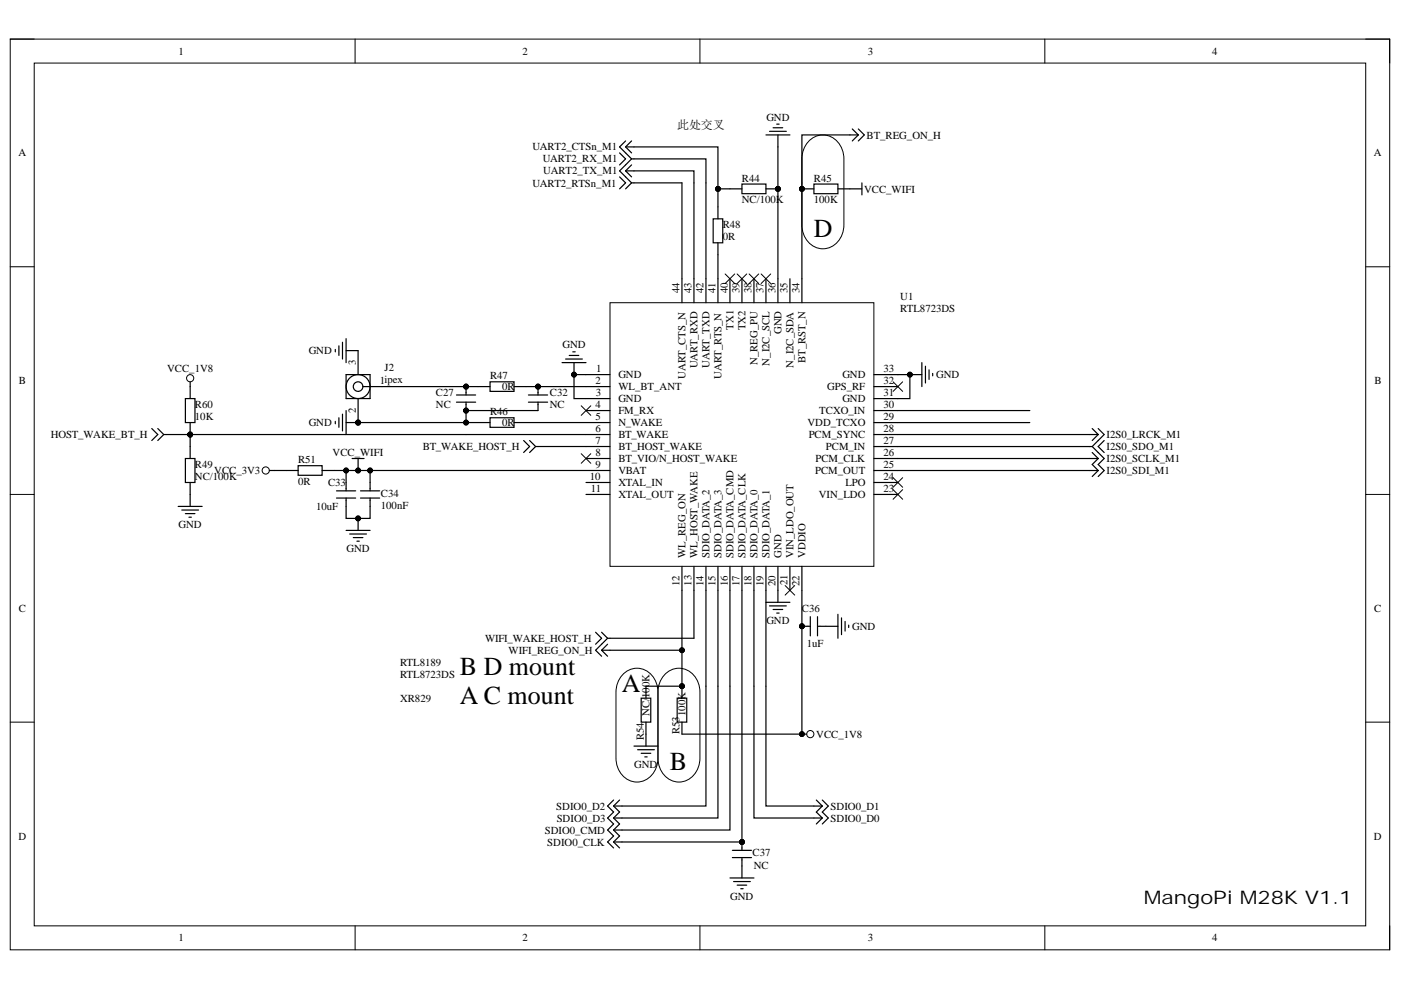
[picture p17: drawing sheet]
<svg xmlns="http://www.w3.org/2000/svg" width="297mm" height="210mm" viewBox="0 0 297 210" stroke-linecap="round" stroke-linejoin="round" font-family="sans-serif">
<defs><g id="words">
<g font-size="5.5">
<text x="172.6" y="50.3">D</text>
<text x="97.5" y="143">B D mount</text>
<text x="97.5" y="149.4">A C mount</text>
<text x="131.9" y="146.8">A</text>
<text x="142" y="163.3">B</text>
</g>
<text font-size="4" x="242.5" y="191.7">MangoPi M28K V1.1</text>
<text font-size="2.5" x="143.6" y="27.3">此处交叉</text>
<g font-size="2.3">
<text x="37.9" y="11.6">1</text>
<text x="110.8" y="11.6">2</text>
<text x="184" y="11.6">3</text>
<text x="257" y="11.6">4</text>
<text x="162.5" y="25.6">GND</text>
<text x="183.7" y="29.4">BT_REG_ON_H</text>
<text x="3.9" y="33.2">A</text>
<text x="112.9" y="31.9">UART2_CTSn_M1</text>
<text x="115.1" y="34.4">UART2_RX_M1</text>
<text x="291.3" y="33.2">A</text>
<text x="112.9" y="39.6">UART2_RTSn_M1</text>
<text x="115.2" y="37">UART2_TX_M1</text>
<text x="157.3" y="38.5">R44</text>
<text x="172.6" y="38.5">R45</text>
<text x="183.2" y="40.8">VCC_WIFI</text>
<text x="157.3" y="43.1">NC/100K</text>
<text x="172.6" y="43.1">100K</text>
<text x="153.2" y="48.4">R48</text>
<text x="153.2" y="51">0R</text>
<text x="144.1" y="62.2" transform="rotate(-90 144.1 62.2)">44</text>
<text x="146.6" y="62.2" transform="rotate(-90 146.6 62.2)">43</text>
<text x="149.2" y="62.2" transform="rotate(-90 149.2 62.2)">42</text>
<text x="151.7" y="62.2" transform="rotate(-90 151.7 62.2)">41</text>
<text x="154.3" y="62.2" transform="rotate(-90 154.3 62.2)">40</text>
<text x="156.8" y="62.2" transform="rotate(-90 156.8 62.2)">39</text>
<text x="159.4" y="62.2" transform="rotate(-90 159.4 62.2)">38</text>
<text x="161.9" y="62.2" transform="rotate(-90 161.9 62.2)">37</text>
<text x="164.4" y="62.2" transform="rotate(-90 164.4 62.2)">36</text>
<text x="167" y="62.2" transform="rotate(-90 167 62.2)">35</text>
<text x="169.5" y="62.2" transform="rotate(-90 169.5 62.2)">34</text>
<text x="190.9" y="63.7">U1</text>
<text x="155.6" y="69.9" transform="rotate(-90 155.6 69.9)">TX1</text>
<text x="158.1" y="70.1" transform="rotate(-90 158.1 70.1)">TX2</text>
<text x="165.7" y="70.8" transform="rotate(-90 165.7 70.8)">GND</text>
<text x="190.9" y="66.2">RTL8723DS</text>
<text x="65.4" y="75.1">GND</text>
<text x="75.4" y="77.4" transform="rotate(-90 75.4 77.4)">3</text>
<text x="119.3" y="73.8">GND</text>
<text x="150.4" y="78" transform="rotate(-90 150.4 78)">UART_TXD</text>
<text x="160.6" y="77.4" transform="rotate(-90 160.6 77.4)">N_REG_PU</text>
<text x="163.2" y="77.5" transform="rotate(-90 163.2 77.5)">N_I2C_SCL</text>
<text x="168.2" y="77.9" transform="rotate(-90 168.2 77.9)">N_I2C_SDA</text>
<text x="170.8" y="77" transform="rotate(-90 170.8 77)">BT_RST_N</text>
<text x="4" y="81.4">B</text>
<text x="35.5" y="78.9">VCC_1V8</text>
<text x="80.5" y="81.4">1ipex</text>
<text x="81.5" y="78.6">J2</text>
<text x="103.9" y="80.4">R47</text>
<text x="106.4" y="82.7">0R</text>
<text x="126.2" y="81.4">2</text>
<text x="126.4" y="78.9">1</text>
<text x="131.1" y="80.2">GND</text>
<text x="131.1" y="82.7">WL_BT_ANT</text>
<text x="145.4" y="80.3" transform="rotate(-90 145.4 80.3)">UART_CTS_N</text>
<text x="147.9" y="78.1" transform="rotate(-90 147.9 78.1)">UART_RXD</text>
<text x="153" y="80.3" transform="rotate(-90 153 80.3)">UART_RTS_N</text>
<text x="175.4" y="82.7">GPS_RF</text>
<text x="178.6" y="80.2">GND</text>
<text x="187.3" y="81.4">32</text>
<text x="187.3" y="78.9">33</text>
<text x="198.5" y="80.2">GND</text>
<text x="291.4" y="81.4">B</text>
<text x="41.3" y="86.6">R60</text>
<text x="41.3" y="89.1">10K</text>
<text x="75.4" y="87.6" transform="rotate(-90 75.4 87.6)">2</text>
<text x="92.4" y="84">C27</text>
<text x="92.4" y="86.6">NC</text>
<text x="103.9" y="88.1">R46</text>
<text x="116.6" y="84">C32</text>
<text x="116.6" y="86.6">NC</text>
<text x="126.2" y="86.6">4</text>
<text x="126.3" y="89.1">5</text>
<text x="126.3" y="84">3</text>
<text x="131.1" y="85.3">GND</text>
<text x="131.1" y="87.8">FM_RX</text>
<text x="173.7" y="87.8">TCXO_IN</text>
<text x="178.6" y="85.3">GND</text>
<text x="187.3" y="89.1">29</text>
<text x="187.3" y="86.6">30</text>
<text x="187.3" y="84">31</text>
<text x="10.8" y="92.9">HOST_WAKE_BT_H</text>
<text x="65.4" y="90.4">GND</text>
<text x="89.6" y="95.4">BT_WAKE_HOST_H</text>
<text x="106.4" y="90.4">0R</text>
<text x="126.2" y="91.6">6</text>
<text x="126.2" y="94.2">7</text>
<text x="131.1" y="90.4">N_WAKE</text>
<text x="131.1" y="92.9">BT_WAKE</text>
<text x="131.1" y="95.4">BT_HOST_WAKE</text>
<text x="171.2" y="90.4">VDD_TCXO</text>
<text x="171.5" y="92.9">PCM_SYNC</text>
<text x="175.1" y="95.4">PCM_IN</text>
<text x="187.3" y="94.2">27</text>
<text x="187.3" y="91.6">28</text>
<text x="234.6" y="92.9">I2S0_LRCK_M1</text>
<text x="234.6" y="95.4">I2S0_SDO_M1</text>
<text x="41.3" y="99.2">R49</text>
<text x="41.3" y="101.8">NC/100K</text>
<text x="45.4" y="100.5">VCC_3V3</text>
<text x="63.2" y="98.2">R51</text>
<text x="70.5" y="96.7">VCC_WIFI</text>
<text x="125" y="101.8">10</text>
<text x="126.2" y="99.2">9</text>
<text x="126.3" y="96.7">8</text>
<text x="131.1" y="98">BT_VIO/N_HOST_WAKE</text>
<text x="131.1" y="100.5">VBAT</text>
<text x="172.8" y="100.5">PCM_OUT</text>
<text x="172.9" y="98">PCM_CLK</text>
<text x="187.3" y="101.8">24</text>
<text x="187.3" y="99.2">25</text>
<text x="187.3" y="96.7">26</text>
<text x="234.6" y="98">I2S0_SCLK_M1</text>
<text x="234.6" y="100.5">I2S0_SDI_M1</text>
<text x="63.2" y="102.8">0R</text>
<text x="69.5" y="103">C33</text>
<text x="80.8" y="105.4">C34</text>
<text x="80.8" y="107.9">100nF</text>
<text x="125.3" y="104.3">11</text>
<text x="131.1" y="103">XTAL_IN</text>
<text x="131.1" y="105.6">XTAL_OUT</text>
<text x="173.6" y="105.6">VIN_LDO</text>
<text x="179.2" y="103">LPO</text>
<text x="187.3" y="104.3">23</text>
<text x="37.9" y="112">GND</text>
<text x="67" y="108.2">10uF</text>
<text x="73.5" y="117">GND</text>
<text x="145.4" y="118.3" transform="rotate(-90 145.4 118.3)">WL_REG_ON</text>
<text x="147.9" y="118.3" transform="rotate(-90 147.9 118.3)">WL_HOST_WAKE</text>
<text x="150.4" y="118.3" transform="rotate(-90 150.4 118.3)">SDIO_DATA_2</text>
<text x="153" y="118.3" transform="rotate(-90 153 118.3)">SDIO_DATA_3</text>
<text x="155.6" y="118.3" transform="rotate(-90 155.6 118.3)">SDIO_DATA_CMD</text>
<text x="158.1" y="118.3" transform="rotate(-90 158.1 118.3)">SDIO_DATA_CLK</text>
<text x="160.6" y="118.3" transform="rotate(-90 160.6 118.3)">SDIO_DATA_0</text>
<text x="163.2" y="118.3" transform="rotate(-90 163.2 118.3)">SDIO_DATA_1</text>
<text x="165.7" y="118.3" transform="rotate(-90 165.7 118.3)">GND</text>
<text x="168.2" y="118.3" transform="rotate(-90 168.2 118.3)">VIN_LDO_OUT</text>
<text x="170.8" y="118.3" transform="rotate(-90 170.8 118.3)">VDDIO</text>
<text x="144.1" y="124.3" transform="rotate(-90 144.1 124.3)">12</text>
<text x="146.6" y="124.2" transform="rotate(-90 146.6 124.2)">13</text>
<text x="149.2" y="124.3" transform="rotate(-90 149.2 124.3)">14</text>
<text x="151.7" y="124.3" transform="rotate(-90 151.7 124.3)">15</text>
<text x="154.3" y="124.3" transform="rotate(-90 154.3 124.3)">16</text>
<text x="156.8" y="124.3" transform="rotate(-90 156.8 124.3)">17</text>
<text x="159.4" y="124.3" transform="rotate(-90 159.4 124.3)">18</text>
<text x="161.9" y="124.3" transform="rotate(-90 161.9 124.3)">19</text>
<text x="164.4" y="124.3" transform="rotate(-90 164.4 124.3)">20</text>
<text x="167" y="124.1" transform="rotate(-90 167 124.1)">21</text>
<text x="169.5" y="124.3" transform="rotate(-90 169.5 124.3)">22</text>
<text x="4" y="129.7">C</text>
<text x="170" y="129.7">C36</text>
<text x="291.3" y="129.7">C</text>
<text x="102.8" y="136.1">WIFI_WAKE_HOST_H</text>
<text x="162.5" y="132.3">GND</text>
<text x="171" y="137.1">1uF</text>
<text x="180.7" y="133.6">GND</text>
<text x="84.8" y="143.7">RTL8723DS</text>
<text x="84.8" y="141.2">RTL8189</text>
<text x="107.8" y="138.6">WIFI_REG_ON_H</text>
<text x="84.8" y="148.8">XR829</text>
<text x="137.7" y="151.9" transform="rotate(-90 137.7 151.9)">NC/100K</text>
<text x="144.1" y="155.7" transform="rotate(-90 144.1 155.7)">R5</text>
<text x="144.1" y="153" transform="rotate(-90 144.1 153)">3</text>
<text x="145.4" y="151.9" transform="rotate(-90 145.4 151.9)">100K</text>
<text x="136.5" y="156.9" transform="rotate(-90 136.5 156.9)">R54</text>
<text x="173.1" y="156.4">VCC_1V8</text>
<text x="134.5" y="162.8">GND</text>
<text x="117.9" y="171.7">SDIO0_D2</text>
<text x="176.1" y="171.7">SDIO0_D1</text>
<text x="3.9" y="178">D</text>
<text x="115.5" y="176.7">SDIO0_CMD</text>
<text x="116" y="179.3">SDIO0_CLK</text>
<text x="118" y="174.2">SDIO0_D3</text>
<text x="176.1" y="174.2">SDIO0_D0</text>
<text x="291.3" y="178">D</text>
<text x="159.6" y="181.6">C37</text>
<text x="159.8" y="184.4">NC</text>
<text x="154.8" y="190.7">GND</text>
<text x="37.9" y="199.6">1</text>
<text x="110.8" y="199.6">2</text>
<text x="184" y="199.6">3</text>
<text x="257" y="199.6">4</text>
</g>
</g></defs>
<path d="M2.2 8.3h292.4v193.1h-292.4z" fill="none" stroke="#000" stroke-width=".21"/>
<path d="M7.3 13.4h282.3v182.9h-282.3z" fill-rule="evenodd" fill="#fff"/>
<g fill="none" stroke="#000" stroke-width=".21">
<path d="M2.2 8.3h5.1M7.3 13.4h282.3v182.9h-282.3zM75.3 8.3v5.1M148.4 8.3v5.1M221.5 8.3v5.1M289.6 8.3h5v5.1M2.2 56.6h5.1M289.6 56.6h5M2.2 104.8h5.1M289.6 104.8h5M2.2 153.1h5.1M289.6 153.1h5"/>
<path d="M75.3 196.3v5.1M148.4 196.3v5.1M221.5 196.3v5.1M294.6 196.3v5.1"/>
<circle cx="75.9" cy="89.6" r=".51"/>
</g>
<circle cx="75.9" cy="89.6" r=".51" fill="#000"/>
<circle cx="75.9" cy="82" r="2.54" fill="none" stroke="#000" stroke-width=".25"/>
<circle cx="75.9" cy="82" r="1.02" fill="#fff"/>
<g fill="none" stroke="#000" stroke-width=".25">
<path d="M73.4 79.4h5.1v5.1h-5.1zM75.9 74.3v5.1M75.9 84.5v5.1M76.9 82h4.1M71.3 104.1h4.1M71.3 105.6h4.1M73.4 102.3v1.8M73.4 105.6v1.8M73.4 112.5h5.1M74.1 113.2h3.6M74.9 114h2M75.7 114.7h.5"/>
<path d="M75.9 109.9v2.6M76.4 104.1h4.1M76.4 105.6h4.1M78.5 102.3v1.8M78.5 105.6v1.8"/>
<circle cx="75.9" cy="82" r="1.02"/>
</g>
<g fill="#000">
<circle cx="75.9" cy="89.6" r=".51"/>
<circle cx="75.9" cy="109.9" r=".51"/>
</g>
<g fill="none" stroke="#000" stroke-width=".21">
<circle cx="75.9" cy="89.6" r=".51"/>
<circle cx="75.9" cy="109.9" r=".51"/>
</g>
<path d="M129.3 64.2h56v55.9h-56z" fill-rule="evenodd" fill="#fff"/>
<g fill="none" stroke="#000" stroke-width=".21">
<path d="M171.6 29.8a4.2 4.2 0 0 1 7 2.1l.3 1.8v14a4.6 4.6 0 0 1-6 4.7 5.1 5.1 0 0 1-2.9-4.7v-14a5.4 5.4 0 0 1 1.6-3.9zM153.7 58.1l2.1 2M155.8 58.1l-2.1 2M156.3 58.1l2 2M158.3 58.1l-2 2M158.8 58.1l2.1 2M160.9 58.1l-2.1 2M161.4 58.1l2 2M163.4 58.1l-2 2M129.3 64.2h56v55.9h-56zM123.2 86l2.1 2.1M123.2 96.2l2.1 2"/>
<path d="M125.3 86l-2.1 2.1M125.3 96.2l-2.1 2M189.4 81l2 2M191.4 81l-2 2M189.4 103.8l2 2.1M189.4 101.3l2 2M191.4 101.3l-2 2M191.4 103.8l-2 2.1M166.5 124.1l2 2.1M168.5 124.1l-2 2.1M132.2 142.9a4.2 4.2 0 0 1 7 2.1l.3 1.8v13.9a4.6 4.6 0 0 1-6 4.8 5.1 5.1 0 0 1-2.9-4.8v-13.9a5.4 5.4 0 0 1 1.6-3.9zM141.1 142.9a4.2 4.2 0 0 1 7 2.1l.3 1.8v13.9a4.6 4.6 0 0 1-6 4.8 5.1 5.1 0 0 1-2.9-4.8v-13.9a5.4 5.4 0 0 1 1.6-3.9z"/>
<circle cx="152.2" cy="40" r=".51"/>
<circle cx="164.9" cy="40" r=".51"/>
<circle cx="170" cy="40" r=".51"/>
<circle cx="121.7" cy="79.4" r=".51"/>
<circle cx="192.9" cy="79.4" r=".51"/>
<circle cx="40.3" cy="92.1" r=".51"/>
<circle cx="40.3" cy="80.2" r=".76"/>
<circle cx="56.3" cy="99.8" r=".76"/>
<circle cx="73.4" cy="99.8" r=".51"/>
<circle cx="75.9" cy="89.6" r=".51"/>
<circle cx="75.9" cy="99.8" r=".51"/>
<circle cx="78.5" cy="99.8" r=".51"/>
<circle cx="98.8" cy="87" r=".51"/>
<circle cx="98.8" cy="89.6" r=".51"/>
<circle cx="98.8" cy="82" r=".51"/>
<circle cx="114.1" cy="82" r=".51"/>
<circle cx="75.9" cy="109.9" r=".51"/>
<circle cx="144.6" cy="137.9" r=".51"/>
<circle cx="170" cy="132.8" r=".51"/>
<circle cx="144.6" cy="145.5" r=".51"/>
<circle cx="170" cy="155.7" r=".51"/>
<circle cx="171.8" cy="155.7" r=".76"/>
<circle cx="157.3" cy="178.5" r=".51"/>
</g>
<g fill="none" stroke="#000" stroke-width=".25">
<path d="M131.4 32.4l1.2 1.3-1.2 1.3M131.4 37.5l1.2 1.3-1.2 1.2M132.6 31.1h19.6v8.9M132.6 36.2h14.5v28M132.6 29.9l-1.2 1.2 2.5 2.6M132.6 36.2l1.3 1.3M132.6 31.1l1.3 1.3M133.9 33.7h15.8v30.5M133.9 38.8h10.7v25.4M133.9 33.7l-2.5 2.5 2.5 2.6M133.9 35l-1.3 1.2M133.9 38.8l-1.3 1.2"/>
<path d="M133.9 29.9l-1.3 1.2M157.3 39h5.1v2.1h-5.1zM162.4 28.6h5.1M163.2 27.8h3.5M163.9 27.1h2.1M164.7 26.3h.5M164.9 28.6v35.6M172.6 39h5.1v2.1h-5.1zM180.7 27.3l1.3 1.3M182 28.6h-12v35.6M182 28.6l-1.3 1.3M182 27.3l1.2 1.3-1.2 1.3"/>
<path d="M182.7 38.8v2.5M151.2 46.4h2v5.1h-2zM152.2 40v6.4M152.2 51.5v12.7M152.2 40h5.1M154.8 59.1v5.1M157.3 59.1v5.1M159.8 59.1v5.1M162.4 59.1v5.1M162.4 40h2.5M167.5 59.1v5.1M170 40h2.6"/>
<path d="M177.7 40h5M71.1 74.1v.5M71.9 73.3v2.1M72.6 72.6v3.5M73.4 71.8v5.1M73.4 74.3h2.5M119.2 76.9h5M119.9 76.1h3.6M120.7 75.4h2M121.4 74.6h.6M121.7 76.9v2.5M129.3 79.4h-7.6v5.1h7.6"/>
<path d="M185.3 79.4h7.6v5.1h-7.6M192.9 79.4h2.6M195.5 76.9v5.1M196.2 77.6v3.6M197 78.4v2M197.7 79.2v.5M32.2 90.9l1.3 1.2-1.3 1.3M33.5 90.9l1.2 1.2M34.7 92.1h94.6M34.7 92.1l-1.2 1.3M39.3 97.2h2v5.1h-2zM39.3 84.5h2v5.1h-2z"/>
<path d="M40.3 89.6v7.6M40.3 81v3.5M57.1 99.8h6.1M63.2 98.7h5.1v2.1h-5.1zM68.3 99.8h61M71.1 89.3v.5M71.9 88.6v2M72.6 87.8v3.6M73.4 87v5.1M73.4 99.8v2.5M74.6 97.2h2.6M75.9 97.2v2.6"/>
<path d="M78.5 99.8v2.5M81 82h22.9M96.8 83.7h4M96.8 85.3h4M98.8 89.6h5.1M98.8 82v1.7M98.8 85.3v1.7M103.9 81h5.1v2h-5.1zM103.9 88.6h5.1v2h-5.1zM109 82h20.3M109 89.6h20.3M111 93.4l1.3 1.3-1.3 1.2"/>
<path d="M112 83.7h4.1M112 85.3h4.1M112.3 93.4l1.3 1.3M113.6 94.7h15.7M113.6 94.7l-1.3 1.2M114.1 85.3v1.7h-15.3v2.6h-25.4M114.1 82v1.7M124.2 87h5.1M124.2 97.2h5.1M185.3 82h5.1M185.3 87h33M185.3 89.6h33"/>
<path d="M185.3 92.1h47.5M185.3 94.7h46.3M185.3 97.2h47.5M185.3 99.8h47.5M231.6 95.9l1.2 1.3M231.6 94.7l2.5 2.5-1.3 1.3 1.3 1.3-1.3 1.2M231.6 90.9l1.2 1.2M232.8 97.2l-1.2 1.3 1.2 1.3M232.8 92.1l-1.2 1.3M232.8 90.9l1.3 1.2-2.5 2.6M232.8 99.8l-1.2 1.2M234.1 93.4l-1.3 1.3 1.3 1.2"/>
<path d="M37.8 107.4h5.1M38.5 108.1h3.6M39.3 108.9h2M40.1 109.7h.5M40.3 102.3v5.1M73.4 107.4v2.5h5.1v-2.5M124.2 102.3h5.1M124.2 104.8h5.1M185.3 102.3h5.1M185.3 104.8h5.1M126.3 134.1l1.3 1.2-1.3 1.3M127.6 137.9l1.2 1.2"/>
<path d="M127.6 137.9h17M127.6 134.1l1.2 1.2M128.8 136.6l-1.2 1.3M128.8 135.3l-2.5 2.6 1.3 1.2M144.6 120.1v25.4h-7.6v2.5M147.1 120.1v15.2h-18.3M149.7 120.1v50.8h-19.6M152.2 120.1v53.3h-22.1M154.8 120.1v55.9h-24.7M157.3 120.1v60.2M159.8 120.1l.1 53.3h14.4M162.4 120.1v50.8h11.9"/>
<path d="M162.4 127.7h5.1M163.2 128.5h3.5M163.9 129.2h2.1M164.7 130h.5M164.9 120.1v7.6M167.5 120.1v5.1M170 120.1v35.6h-25.4v-2.6M170 132.8h1.8M171.8 130.8v4M173.3 132.8h4.4M173.3 130.8v4M177.7 130.2v5.1"/>
<path d="M178.4 131v3.6M179.2 131.8v2M179.9 132.5v.5M134.4 158.2h5.1M135.2 159h3.5M135.9 148h2.1v5.1h-2.1zM135.9 159.7h2.1M137 153.1v5.1M143.6 148h2v5.1h-2zM144.6 145.5v2.5M170 155.7h1M130.1 173.4l1.3 1.3-1.3 1.3"/>
<path d="M130.1 170.9l1.3 1.3-1.3 1.2M130.1 169.6l-1.3 1.3 1.3 1.3-1.3 1.2 1.3 1.3-1.3 1.3 1.3 1.3-1.3 1.2 1.3 1.3M130.1 176l1.3 1.3-1.3 1.2M130.1 178.5l1.3 1.3M130.1 178.5h27.2M131.4 169.6l-1.3 1.3M136.7 160.5h.5M173.1 169.6l1.2 1.3M174.3 173.4l-1.2 1.3M174.3 170.9l-1.2 1.3 1.2 1.2M174.3 169.6l1.3 1.3-1.3 1.3 1.3 1.2-1.3 1.3M154.8 186.1h5.1"/>
<path d="M155.3 180.3h4M155.3 181.8h4M155.5 186.9h3.6M156.3 187.7h2M157.1 188.4h.5M157.3 181.8v4.3"/>
</g>
<g fill="#000">
<circle cx="152.2" cy="40" r=".51"/>
<circle cx="164.9" cy="40" r=".51"/>
<circle cx="170" cy="40" r=".51"/>
<circle cx="121.7" cy="79.4" r=".51"/>
<circle cx="192.9" cy="79.4" r=".51"/>
<circle cx="40.3" cy="92.1" r=".51"/>
<circle cx="73.4" cy="99.8" r=".51"/>
<circle cx="75.9" cy="89.6" r=".51"/>
<circle cx="75.9" cy="99.8" r=".51"/>
<circle cx="78.5" cy="99.8" r=".51"/>
<circle cx="98.8" cy="87" r=".51"/>
<circle cx="98.8" cy="89.6" r=".51"/>
<circle cx="98.8" cy="82" r=".51"/>
<circle cx="114.1" cy="82" r=".51"/>
<circle cx="75.9" cy="109.9" r=".51"/>
<circle cx="144.6" cy="137.9" r=".51"/>
<circle cx="170" cy="132.8" r=".51"/>
<circle cx="144.6" cy="145.5" r=".51"/>
<circle cx="170" cy="155.7" r=".51"/>
<circle cx="157.3" cy="178.5" r=".51"/>
</g>
<use href="#words"/>
</svg>
